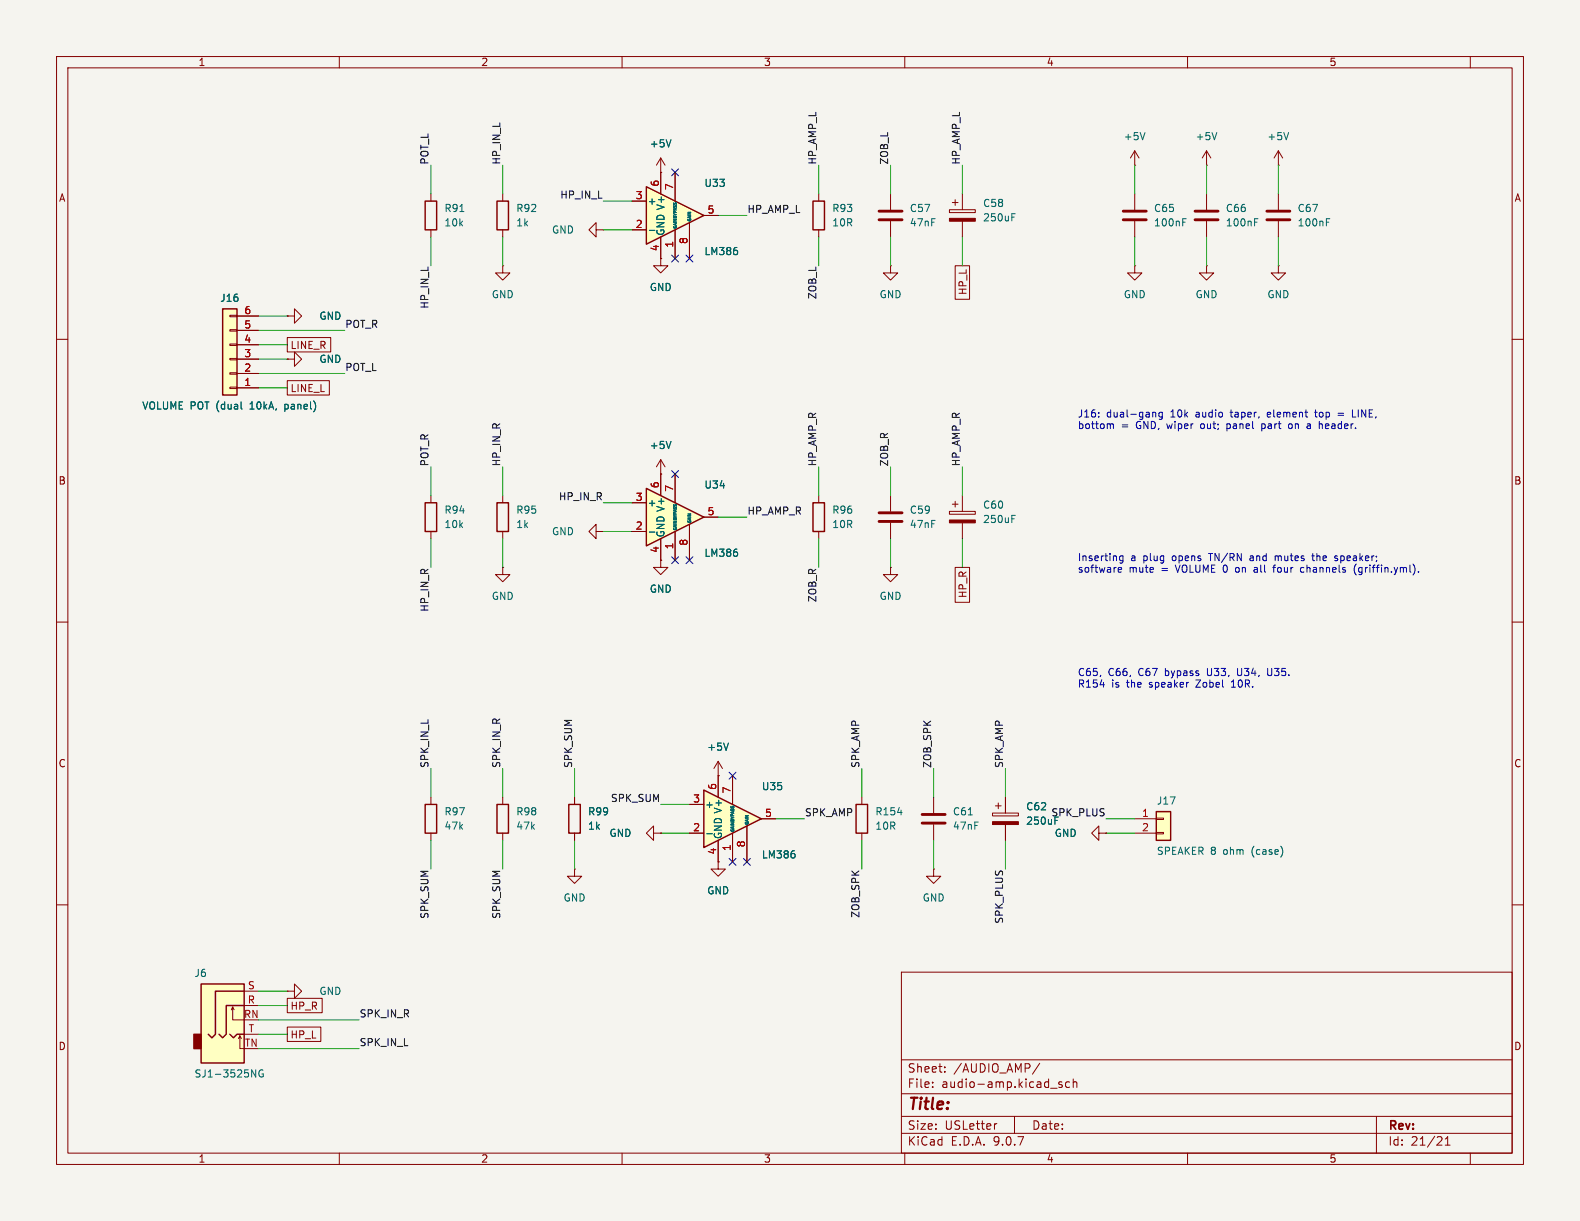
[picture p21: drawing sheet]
<svg xmlns="http://www.w3.org/2000/svg" width="279mm" height="216mm" viewBox="0 0 279 216" stroke-linecap="round" stroke-linejoin="round" font-family="sans-serif">
<defs><g id="words">
<text font-size="2.8" fill="#840000" x="160.4" y="196.8">Title:</text>
<g font-size="2.1" fill="#840000">
<text x="160.4" y="189.9">Sheet:</text>
<text x="168.6" y="189.9">/AUDIO_AMP/</text>
<text x="160.4" y="192.6">File:</text>
<text x="166.5" y="192.6">audio-amp.kicad_sch</text>
<text x="160.4" y="202.8">KiCad</text>
<text x="160.4" y="200">Size:</text>
<text x="167.1" y="200">USLetter</text>
<text x="168.1" y="202.8">E.D.A.</text>
<text x="175.7" y="202.8">9.0.7</text>
<text x="182.4" y="200">Date:</text>
<text x="245.4" y="200.2">Rev:</text>
<text x="245.4" y="202.8">Id:</text>
<text x="249.5" y="202.8">21/21</text>
</g>
<g font-size="1.8" fill="#840000">
<text x="35" y="11.9">1</text>
<text x="85" y="11.9">2</text>
<text x="135" y="11.9">3</text>
<text x="185" y="11.9">4</text>
<text x="235" y="11.9">5</text>
<text x="10.3" y="35.9">A</text>
<text x="267.7" y="35.9">A</text>
<text x="171.1" y="52.3" transform="rotate(-90 171.1 52.3)">HP_L</text>
<text x="51.3" y="61.9">LINE_R</text>
<text x="51.3" y="69.5">LINE_L</text>
<text x="10.3" y="85.9">B</text>
<text x="267.7" y="85.9">B</text>
<text x="171.1" y="105.8" transform="rotate(-90 171.1 105.8)">HP_R</text>
<text x="10.3" y="135.9">C</text>
<text x="267.7" y="135.9">C</text>
<text x="51.3" y="178.8">HP_R</text>
<text x="10.3" y="185.9">D</text>
<text x="51.3" y="183.8">HP_L</text>
<text x="267.7" y="185.9">D</text>
<text x="35" y="205.8">1</text>
<text x="85" y="205.8">2</text>
<text x="135" y="205.8">3</text>
<text x="185" y="205.8">4</text>
<text x="235" y="205.8">5</text>
</g>
<g font-size="1.8" fill="#0f0f0f">
<text x="75.9" y="29.2" transform="rotate(-90 75.9 29.2)">POT_L</text>
<text x="88.6" y="29.2" transform="rotate(-90 88.6 29.2)">HP_IN_L</text>
<text x="144.4" y="29.2" transform="rotate(-90 144.4 29.2)">HP_AMP_L</text>
<text x="157.1" y="29.2" transform="rotate(-90 157.1 29.2)">ZOB_L</text>
<text x="169.8" y="29.2" transform="rotate(-90 169.8 29.2)">HP_AMP_L</text>
<text x="99" y="35.2">HP_IN_L</text>
<text x="132.1" y="37.8">HP_AMP_L</text>
<text x="144.4" y="53" transform="rotate(-90 144.4 53)">ZOB_L</text>
<text x="61" y="58.1">POT_R</text>
<text x="75.9" y="54.7" transform="rotate(-90 75.9 54.7)">HP_IN_L</text>
<text x="61" y="65.7">POT_L</text>
<text x="75.9" y="82.5" transform="rotate(-90 75.9 82.5)">POT_R</text>
<text x="88.6" y="82.5" transform="rotate(-90 88.6 82.5)">HP_IN_R</text>
<text x="144.4" y="82.5" transform="rotate(-90 144.4 82.5)">HP_AMP_R</text>
<text x="157.1" y="82.5" transform="rotate(-90 157.1 82.5)">ZOB_R</text>
<text x="169.8" y="82.5" transform="rotate(-90 169.8 82.5)">HP_AMP_R</text>
<text x="98.7" y="88.6">HP_IN_R</text>
<text x="132.1" y="91.1">HP_AMP_R</text>
<text x="144.4" y="106.6" transform="rotate(-90 144.4 106.6)">ZOB_R</text>
<text x="75.9" y="108.3" transform="rotate(-90 75.9 108.3)">HP_IN_R</text>
<text x="75.9" y="135.9" transform="rotate(-90 75.9 135.9)">SPK_IN_L</text>
<text x="88.6" y="135.9" transform="rotate(-90 88.6 135.9)">SPK_IN_R</text>
<text x="101.3" y="135.9" transform="rotate(-90 101.3 135.9)">SPK_SUM</text>
<text x="152.1" y="135.9" transform="rotate(-90 152.1 135.9)">SPK_AMP</text>
<text x="164.8" y="135.9" transform="rotate(-90 164.8 135.9)">ZOB_SPK</text>
<text x="177.5" y="135.9" transform="rotate(-90 177.5 135.9)">SPK_AMP</text>
<text x="107.9" y="141.9">SPK_SUM</text>
<text x="142.2" y="144.4">SPK_AMP</text>
<text x="75.9" y="162.6" transform="rotate(-90 75.9 162.6)">SPK_SUM</text>
<text x="88.6" y="162.6" transform="rotate(-90 88.6 162.6)">SPK_SUM</text>
<text x="152.1" y="162.4" transform="rotate(-90 152.1 162.4)">ZOB_SPK</text>
<text x="177.5" y="163.4" transform="rotate(-90 177.5 163.4)">SPK_PLUS</text>
<text x="63.5" y="180">SPK_IN_R</text>
<text x="63.5" y="185.1">SPK_IN_L</text>
</g>
<g font-size="1.8" fill="#006464">
<text x="114.8" y="26.3">+5V</text>
<text x="198.6" y="25">+5V</text>
<text x="211.3" y="25">+5V</text>
<text x="224" y="25">+5V</text>
<text x="124.5" y="33.2">U33</text>
<text x="78.5" y="40.2">10k</text>
<text x="78.5" y="37.7">R91</text>
<text x="91.2" y="37.7">R92</text>
<text x="91.2" y="40.2">1k</text>
<text x="97.5" y="41.5">GND</text>
<text x="114.4" y="36.4">+</text>
<text x="117.7" y="41.8" transform="rotate(-90 117.7 41.8)">GND V+</text>
<text x="147.1" y="37.7">R93</text>
<text x="147.1" y="40.2">10R</text>
<text x="160.8" y="37.7">C57</text>
<text x="160.8" y="40.2">47nF</text>
<text x="173.7" y="39.3">250uF</text>
<text x="173.7" y="36.8">C58</text>
<text x="204" y="40.2">100nF</text>
<text x="204" y="37.7">C65</text>
<text x="216.7" y="40.2">100nF</text>
<text x="216.7" y="37.7">C66</text>
<text x="229.4" y="40.2">100nF</text>
<text x="229.4" y="37.7">C67</text>
<text x="124.5" y="45.3">LM386</text>
<text x="38.8" y="53.6">J16</text>
<text x="86.9" y="52.9">GND</text>
<text x="114.8" y="51.7">GND</text>
<text x="155.4" y="52.9">GND</text>
<text x="198.6" y="52.9">GND</text>
<text x="211.3" y="52.9">GND</text>
<text x="224" y="52.9">GND</text>
<text x="56.4" y="56.7">GND</text>
<text x="56.4" y="64.4">GND</text>
<text x="25.1" y="72.6">VOLUME POT (dual</text>
<text x="44.5" y="72.6">10kA,</text>
<text x="50.8" y="72.6">panel)</text>
<text x="114.8" y="79.6">+5V</text>
<text x="114.4" y="89.8">+</text>
<text x="124.5" y="86.6">U34</text>
<text x="78.5" y="93.6">10k</text>
<text x="78.5" y="91">R94</text>
<text x="91.2" y="91">R95</text>
<text x="91.2" y="93.6">1k</text>
<text x="97.5" y="94.8">GND</text>
<text x="117.7" y="95.1" transform="rotate(-90 117.7 95.1)">GND V+</text>
<text x="147.1" y="91">R96</text>
<text x="147.1" y="93.6">10R</text>
<text x="160.8" y="91">C59</text>
<text x="160.8" y="93.6">47nF</text>
<text x="173.7" y="92.7">250uF</text>
<text x="173.7" y="90.1">C60</text>
<text x="124.5" y="98.7">LM386</text>
<text x="86.9" y="106.3">GND</text>
<text x="114.8" y="105">GND</text>
<text x="155.4" y="106.3">GND</text>
<text x="125" y="132.9">+5V</text>
<text x="124.6" y="143.1">+</text>
<text x="134.6" y="139.9">U35</text>
<text x="181.4" y="143.5">C62</text>
<text x="204.5" y="142.5">J17</text>
<text x="78.5" y="146.9">47k</text>
<text x="78.5" y="144.4">R97</text>
<text x="91.2" y="146.9">47k</text>
<text x="91.2" y="144.4">R98</text>
<text x="103.9" y="144.4">R99</text>
<text x="103.9" y="146.9">1k</text>
<text x="107.7" y="148.2">GND</text>
<text x="127.9" y="148.5" transform="rotate(-90 127.9 148.5)">GND V+</text>
<text x="154.7" y="144.4">R154</text>
<text x="154.7" y="146.9">10R</text>
<text x="168.4" y="144.4">C61</text>
<text x="168.4" y="146.9">47nF</text>
<text x="181.4" y="146">250uF</text>
<text x="185.8" y="144.4">SPK_PLUS</text>
<text x="186.4" y="148.2">GND</text>
<text x="134.6" y="152">LM386</text>
<text x="204.5" y="151.4">SPEAKER 8</text>
<text x="216.4" y="151.4">ohm</text>
<text x="221.6" y="151.4">(case)</text>
<text x="99.6" y="159.6">GND</text>
<text x="125" y="158.3">GND</text>
<text x="163.1" y="159.6">GND</text>
<text x="34.3" y="172.9">J6</text>
<text x="56.4" y="176.1">GND</text>
<text x="34.3" y="190.7">SJ1-3525NG</text>
</g>
<g font-size="1.8" fill="#a90000">
<text x="112.3" y="35.3">3</text>
<text x="116.6" y="33.1" transform="rotate(-90 116.6 33.1)">6</text>
<text x="119.1" y="33.7" transform="rotate(-90 119.1 33.7)">7</text>
<text x="112.3" y="40.4">2</text>
<text x="125" y="37.8">5</text>
<text x="116.6" y="44.5" transform="rotate(-90 116.6 44.5)">4</text>
<text x="119.1" y="43.9" transform="rotate(-90 119.1 43.9)">1</text>
<text x="121.7" y="43.3" transform="rotate(-90 121.7 43.3)">8</text>
<text x="43.1" y="58.2">5</text>
<text x="43.1" y="55.6">6</text>
<text x="43.1" y="65.8">2</text>
<text x="43.1" y="63.2">3</text>
<text x="43.1" y="60.7">4</text>
<text x="43.1" y="68.3">1</text>
<text x="112.3" y="88.6">3</text>
<text x="116.6" y="86.4" transform="rotate(-90 116.6 86.4)">6</text>
<text x="119.1" y="87.1" transform="rotate(-90 119.1 87.1)">7</text>
<text x="112.3" y="93.7">2</text>
<text x="125" y="91.2">5</text>
<text x="116.6" y="97.9" transform="rotate(-90 116.6 97.9)">4</text>
<text x="119.1" y="97.2" transform="rotate(-90 119.1 97.2)">1</text>
<text x="121.7" y="96.6" transform="rotate(-90 121.7 96.6)">8</text>
<text x="122.5" y="142">3</text>
<text x="126.7" y="139.8" transform="rotate(-90 126.7 139.8)">6</text>
<text x="129.3" y="140.4" transform="rotate(-90 129.3 140.4)">7</text>
<text x="122.5" y="147.1">2</text>
<text x="131.8" y="149.9" transform="rotate(-90 131.8 149.9)">8</text>
<text x="135.2" y="144.5">5</text>
<text x="201.9" y="144.5">1</text>
<text x="201.9" y="147.1">2</text>
<text x="126.7" y="151.2" transform="rotate(-90 126.7 151.2)">4</text>
<text x="129.3" y="150.6" transform="rotate(-90 129.3 150.6)">1</text>
<text x="43.7" y="177.5">R</text>
<text x="43.7" y="175">S</text>
<text x="43" y="180.1">RN</text>
<text x="43.2" y="185.2">TN</text>
<text x="43.9" y="182.6">T</text>
</g>
<g font-size="1.8" fill="#0000c2">
<text x="190.5" y="73.9">J16:</text>
<text x="190.5" y="76">bottom</text>
<text x="195.7" y="73.9">dual-gang</text>
<text x="198.3" y="76">=</text>
<text x="201" y="76">GND, wiper</text>
<text x="207.1" y="73.9">10k</text>
<text x="211.7" y="73.9">audio</text>
<text x="212.8" y="76">out;</text>
<text x="217.6" y="76">panel</text>
<text x="218.1" y="73.9">taper,</text>
<text x="224" y="76">part</text>
<text x="224.8" y="73.9">element</text>
<text x="228.9" y="76">on</text>
<text x="232.4" y="76">a</text>
<text x="233.4" y="73.9">top</text>
<text x="234.7" y="76">header.</text>
<text x="240.4" y="73.9">LINE,</text>
<text x="190.5" y="99.3">Inserting</text>
<text x="190.5" y="101.4">software</text>
<text x="199.7" y="101.4">mute</text>
<text x="200" y="99.3">a</text>
<text x="202.3" y="99.3">plug</text>
<text x="205.5" y="101.4">=</text>
<text x="207.6" y="99.3">opens</text>
<text x="208.2" y="101.4">VOLUME 0</text>
<text x="214.3" y="99.3">TN/RN</text>
<text x="219.2" y="101.4">on</text>
<text x="221.7" y="99.3">and</text>
<text x="222.6" y="101.4">all</text>
<text x="226.3" y="101.4">four</text>
<text x="226.3" y="99.3">mutes</text>
<text x="231.3" y="101.4">channels</text>
<text x="233.2" y="99.3">the</text>
<text x="237.3" y="99.3">speaker;</text>
<text x="240.9" y="101.4">(griffin.yml).</text>
<text x="190.5" y="119.6">C65,</text>
<text x="196" y="119.6">C66,</text>
<text x="201.4" y="119.6">C67</text>
<text x="206.3" y="119.6">bypass</text>
<text x="213.9" y="119.6">U33,</text>
<text x="219.5" y="119.6">U34,</text>
<text x="225" y="119.6">U35.</text>
<text x="190.5" y="121.7">R154</text>
<text x="196.6" y="121.7">is</text>
<text x="199.4" y="121.7">the</text>
<text x="203.5" y="121.7">speaker</text>
<text x="212" y="121.7">Zobel</text>
<text x="218.4" y="121.7">10R.</text>
</g>
<g font-size=".7" fill="#006464">
<text x="119.9" y="40.5" transform="rotate(-90 119.9 40.5)">GAINBYPASS</text>
<text x="122.4" y="39.2" transform="rotate(-90 122.4 39.2)">GAIN</text>
<text x="119.9" y="93.9" transform="rotate(-90 119.9 93.9)">GAINBYPASS</text>
<text x="122.4" y="92.6" transform="rotate(-90 122.4 92.6)">GAIN</text>
<text x="130" y="147.2" transform="rotate(-90 130 147.2)">GAINBYPASS</text>
<text x="132.6" y="145.9" transform="rotate(-90 132.6 145.9)">GAIN</text>
</g>
</g></defs>
<path d="M0 0h279.4v215.9h-279.4z" fill="#f5f4ef" stroke="#f5f4ef" stroke-width=".18"/>
<g fill="none" stroke="#840000" stroke-width=".18">
<path d="M10 10h259.4v195.9h-259.4zM12 12h255.4v191.9h-255.4zM60 10v2M110 10v2M160 10v2M210 10v2M260 10v2M213.4 29.2h.1M213.4 26.7l-.8 1.2M213.4 26.7l.7 1.2M213.4 26.7v2.5M200.7 47v1.3h1.2l-1.2 1.2-1.3-1.2h1.3"/>
<path d="M200.7 47h.1M213.4 47v1.3h1.2l-1.2 1.2-1.3-1.2h1.3M213.4 47h.1M10 60h2M267.4 60h2M10 110h2M267.4 110h2M127 152.4v1.3h1.3l-1.3 1.2-1.3-1.2h1.3M127 152.4h.1M10 160h2M159.4 171.9h108v32h-108zM267.4 160h2"/>
<path d="M159.4 197.4h108M159.4 193.4h108M159.4 187.4h108M164.9 192.1v.2M164.9 191.4v.1M167.1 189.4v.2M167.1 188.7v.1M176.3 198.7l-.3 .1M179.4 197.4v3M183.9 188l-1.3 1.9M185.8 192.4h1.1M187.8 191.4l-.4-.1-.2 .2 .1 .2 .5 .2v.3h-.6"/>
<path d="M189.1 191.4l-.4-.1-.3 .3v.4l.2 .2h.5M189.8 191.4l.2-.1 .4 .1v.9M189.8 190.8v1.5M243.4 197.4v6.5M60 203.9v2M110 203.9v2M159.4 200.4h108M160 203.9v2M210 203.9v2M255.6 202.5h.8M255.6 201.4l.4-.4v1.5M260 203.9v2"/>
</g>
<path d="M215.2 23.4l-.4 1.3" fill="none" stroke="#006464" stroke-width=".18"/>
<path d="M204.5 143.5h2.5v5.1h-2.5z" fill="#ffffc2"/>
<path d="M143.8 88.9h2v5.1h-2zM100.6 142.2h2v5.1h-2zM151.4 142.2h2v5.1h-2zM204.5 143.5h2.5v5.1h-2.5z" fill="none" stroke="#840000" stroke-width=".25"/>
<g fill="none" stroke="#840000" stroke-width=".18">
<path d="M144.8 87.6v1.3M144.8 94v1.3M157.5 87.6v2.8M157.5 92.5v2.8M167.9 90.4h4.6v.5h-4.6zM168.4 89.2h1M168.9 88.6v1.1M170.2 87.6v2.8M170.2 92.5v2.8M88.9 100.3v1.3h1.3l-1.3 1.3-1.3-1.3h1.3M88.9 100.3h.1M157.5 100.3v1.3h1.2l-1.2 1.3-1.3-1.3h1.3"/>
<path d="M157.5 100.3h.1M101.6 153.7v1.2h1.3l-1.3 1.3-1.3-1.3h1.3M101.6 153.7h.1M101.6 141v1.2M101.6 147.3v1.3M152.4 141v1.2M152.4 147.3v1.3M194.3 147.3v-1.2l-1.3 1.2 1.3 1.3v-1.3h1.3M195.6 147.3h.1M200.7 144.8h3.8M200.7 147.3h3.8M204.5 144.7h1.2v.2h-1.2z"/>
<path d="M204.5 147.2h1.2v.2h-1.2zM50.8 175.3h1.3v-1.3l1.2 1.3-1.2 1.2v-1.2M50.8 175.3h.1"/>
</g>
<path d="M178.9 91.7h.5M178.9 91.1h.6M158.7 143.7h.8" fill="none" stroke="#006464" stroke-width=".18"/>
<path d="M167.9 91.9h4.6v.6h-4.6z" fill="#840000" stroke="#840000" stroke-width=".18"/>
<path d="M155.4 90.7h4.1M155.4 92.2h4.1" fill="none" stroke="#840000" stroke-width=".51"/>
<path d="M35.6 174h7.6v14h-7.6z" fill="#ffffc2"/>
<path d="M34.3 182.9h1.3v2.5h-1.3z" fill="#840000" stroke="#840000" stroke-width=".25"/>
<path d="M75.2 142.2h2v5.1h-2zM87.9 142.2h2v5.1h-2zM35.6 174h7.6v14h-7.6zM43.2 177.8h-3.2v5.1l-.6 .6-.7-.6M43.2 175.3h-5.1v7.6l-.6 .6-.7-.6M40.6 182.9l.7 .6 .6-.6h1.3" fill="none" stroke="#840000" stroke-width=".25"/>
<g fill="none" stroke="#840000" stroke-width=".18">
<path d="M116.8 99.1v1.2h1.3l-1.3 1.3-1.2-1.3h1.2M116.8 99.1h.1M76.2 141v1.2M76.2 147.3v1.3M88.9 141v1.2M88.9 147.3v1.3M165.1 153.7v1.2h1.3l-1.3 1.3-1.3-1.3h1.3M165.1 153.7h.1M165.1 141v2.8M165.1 145.8v2.8M175.5 143.8h4.6v.5h-4.6zM176 142.5h1"/>
<path d="M176.5 142v1M177.8 141v2.8M177.8 145.8v2.8M40.9 178.6l.2-.5v2.2h2.1M41.1 178.1l.3 .5M43.2 175.3h2.5M43.2 177.8h2.5M42.2 183.6l.2-.5v2.3h.8M42.4 183.1l.3 .5M43.2 182.9h2.5"/>
</g>
<path d="M171.2 144.1h.8M44.5 189.2l.7 1.2v-1.2M46.5 189.2a.59 .59 0 0 0-.7 .6 .59 .59 0 0 0 .7 .6l.1-.5h-.3" fill="none" stroke="#006464" stroke-width=".18"/>
<path d="M175.5 145.3h4.6v.5h-4.6z" fill="#840000" stroke="#840000" stroke-width=".18"/>
<path d="M163.1 144h4M163.1 145.5h4" fill="none" stroke="#840000" stroke-width=".51"/>
<path d="M114.3 86.4l10.2 5-10.2 5.1z" fill="#ffffc2"/>
<path d="M114.3 86.4l10.2 5-10.2 5.1z" fill="none" stroke="#840000" stroke-width=".25"/>
<g fill="none" stroke="#840000" stroke-width=".18">
<path d="M213.4 34.3v2.8M213.4 39.1v2.8M226.1 34.3v2.8M226.1 39.1v2.8M105.4 40.6v-1.2l-1.3 1.2 1.3 1.3v-1.3h1.3M106.7 40.6h.1M226.1 47v1.3h1.2l-1.2 1.2-1.3-1.2h1.3M226.1 47h.1M50.8 63.5h1.3v-1.3l1.2 1.3-1.2 1.3v-1.3M50.8 63.5h.1M111.8 88.9h2.5M111.8 94h2.5"/>
<path d="M116.8 83.8v3.8M116.8 95.3v3.8M119.4 83.8v5.1M119.4 94v5.1M121.9 92.7v6.4M124.5 91.4h2.5M127 137.2h.1M127 134.6l-.8 1.3M127 134.6l.8 1.3M127 134.6v2.6"/>
</g>
<path d="M221.9 39.3h.4M221.9 38.7h.6M234.6 39.3h.4M234.6 38.7h.6M114.8 94.1h1M130.4 97.7v.5M128.8 131.4l-.4 1.3" fill="none" stroke="#006464" stroke-width=".18"/>
<path d="M211.3 37.3h4.1M211.3 38.9h4.1M224 37.3h4.1M224 38.9h4.1" fill="none" stroke="#840000" stroke-width=".51"/>
<path d="M39.4 54.6h2.5v15.3h-2.5z" fill="#ffffc2"/>
<path d="M39.4 54.6h2.5v15.3h-2.5z" fill="none" stroke="#840000" stroke-width=".25"/>
<g fill="none" stroke="#840000" stroke-width=".18">
<path d="M226.1 29.2h.1M226.1 26.7l-.8 1.2M226.1 26.7l.7 1.2M226.1 26.7v2.5M40.6 58.3h1.3v.2h-1.3zM40.6 55.8h1.3v.2h-1.3zM41.9 58.4h3.8M41.9 55.9h3.8M40.6 68.5h1.3v.2h-1.3zM40.6 65.9h1.3v.3h-1.3zM40.6 63.4h1.3v.2h-1.3zM40.6 60.8h1.3v.3h-1.3z"/>
<path d="M41.9 68.6h3.8M41.9 66h3.8M41.9 63.5h3.8M41.9 61h3.8"/>
</g>
<path d="M227.9 23.4l-.4 1.3M42.7 72.3h.1" fill="none" stroke="#006464" stroke-width=".18"/>
<path d="M124.5 139.7l10.1 5.1-10.1 5.1z" fill="#ffffc2"/>
<path d="M87.9 35.6h2v5h-2zM124.5 139.7l10.1 5.1-10.1 5.1z" fill="none" stroke="#840000" stroke-width=".25"/>
<g fill="none" stroke="#840000" stroke-width=".18">
<path d="M88.9 34.3v1.3M116.8 30.5h.1M116.8 27.9l-.7 1.3M116.8 27.9l.8 1.3M116.8 27.9v2.6M88.9 47v1.3h1.3l-1.3 1.2-1.3-1.2h1.3M88.9 47h.1M88.9 40.6v1.3M116.8 45.7v1.3h1.3l-1.3 1.3-1.2-1.3h1.2M116.8 45.7h.1M127 137.2v3.8M129.5 137.2v5"/>
<path d="M121.9 142.2h2.6M121.9 147.3h2.6M127 148.6v3.8M129.5 147.3v5.1M132.1 146.1v6.3M134.6 144.8h2.6"/>
</g>
<path d="M118.7 24.7l-.5 1.3M125 147.4h1M140.5 151v.6" fill="none" stroke="#006464" stroke-width=".18"/>
<path d="M114.3 33l10.2 5.1-10.2 5.1z" fill="#ffffc2"/>
<path d="M75.2 35.6h2v5h-2zM114.3 33l10.2 5.1-10.2 5.1zM143.8 35.6h2v5h-2zM75.2 88.9h2v5.1h-2zM87.9 88.9h2v5.1h-2z" fill="none" stroke="#840000" stroke-width=".25"/>
<g fill="none" stroke="#840000" stroke-width=".18">
<path d="M76.2 34.3v1.3M111.8 35.6h2.5M116.8 30.5h.1M116.8 30.5v3.8M119.4 30.5v5.1M121.9 39.4v6.3M124.5 38.1h2.5M144.8 34.3v1.3M157.5 34.3v2.8M157.5 39.1v2.8M167.9 37.1h4.6v.5h-4.6zM168.4 35.8h1"/>
<path d="M168.9 35.3v1M170.2 34.3v2.8M170.2 39.1v2.8M200.7 29.2h.1M200.7 26.7v2.5M200.7 34.3v2.8M200.7 39.1v2.8M200.7 26.7l-.8 1.2M200.7 26.7l.7 1.2M41.9 58.4h3.8M41.9 55.9h3.8M50.8 55.9h1.3v-1.3l1.2 1.3-1.2 1.3v-1.3"/>
<path d="M50.8 55.9h.1M50.8 59.7h7.7v2.5h-7.7zM76.2 40.6v1.3M111.8 40.6h2.5M116.8 45.7h.1M116.8 41.9v3.8M119.4 40.6v5.1M144.8 40.6v1.3M157.5 47v1.3h1.2l-1.2 1.2-1.3-1.2h1.3M157.5 47h.1M168.9 47h2.6v5.9h-2.6zM41.9 68.6h3.8"/>
<path d="M41.9 66h3.8M41.9 63.5h3.8M41.9 61h3.8M50.8 67.3h7.4v2.6h-7.4zM50.8 63.5h.1M76.2 87.6v1.3M76.2 94v1.3M88.9 87.6v1.3M88.9 94v1.3M105.4 94v-1.3l-1.3 1.3 1.3 1.3v-1.3h1.3M106.7 94h.1M111.8 88.9h2.5"/>
<path d="M111.8 94h2.5M116.8 83.8h.1M116.8 99.1h.1M116.8 81.3v6.3M116.8 95.3v3.8M116.8 81.3l-.7 1.3M116.8 81.3l.8 1.3M119.4 83.8v5.1M119.4 94v5.1M121.9 92.7v6.4M124.5 91.4h2.5M168.9 100.3h2.6v6.2h-2.6z"/>
<path d="M127 137.2h.1M127 137.2v3.8M129.5 137.2v5M101.6 141v1.2M101.6 147.3v1.3M115.6 147.3v-1.2l-1.3 1.2 1.3 1.3v-1.3h1.2M116.8 147.3h.1M121.9 142.2h2.6M121.9 147.3h2.6M127 152.4h.1M127 148.6v3.8M129.5 147.3v5.1"/>
<path d="M132.1 146.1v6.3M134.6 144.8h2.6M177.8 141v2.8M177.8 145.8v2.8M195.6 147.3h.1M50.8 176.5h6.2v2.6h-6.2zM50.8 181.6h5.9v2.6h-5.9z"/>
</g>
<g fill="none" stroke="#006464" stroke-width=".18">
<path d="M81.3 37.4h.7M118.7 24.7l-.5 1.3M178.9 38.4h.5M178.9 37.8h.6M202.5 23.4l-.4 1.3M209.2 39.3h.4M209.2 38.7h.6M114.8 40.7h1M130.4 44.4v.5M42.7 72.3h.1M118.7 78l-.5 1.3M114.8 94.1h1"/>
<path d="M130.4 97.7v.5M128.8 131.4l-.4 1.3M125 147.4h1M140.5 151v.6"/>
</g>
<path d="M167.9 38.6h4.6v.5h-4.6z" fill="#840000" stroke="#840000" stroke-width=".18"/>
<path d="M155.4 37.3h4.1M155.4 38.9h4.1M198.6 37.3h4.1M198.6 38.9h4.1" fill="none" stroke="#840000" stroke-width=".51"/>
<g fill="none" stroke="#009600" stroke-width=".18">
<path d="M76.2 29.2v5.1M88.9 29.2v5.1M106.7 35.6h5.1M127 38.1h5.1M144.8 29.2v5.1M157.5 29.2v5.1M170.2 29.2v5.1M200.7 29.2v5.1M213.4 29.2v5.1M226.1 29.2v5.1M45.7 55.9h5.1M45.7 58.4h15.3"/>
<path d="M76.2 41.9v5.1M88.9 41.9v5.1M106.7 40.6h5.1M144.8 41.9v5.1M157.5 41.9v5.1M170.2 41.9v5.1M200.7 41.9v5.1M213.4 41.9v5.1M226.1 41.9v5.1M45.7 63.5h5.1M45.7 61h5.1M45.7 68.6h5.1"/>
<path d="M45.7 66h15.3M76.2 82.6v5M76.2 95.3v5M88.9 82.6v5M88.9 95.3v5M106.7 94h5.1M106.7 88.9h5.1M127 91.4h5.1M144.8 82.6v5M144.8 95.3v5M157.5 82.6v5M157.5 95.3v5"/>
<path d="M170.2 82.6v5M170.2 95.3v5M76.2 135.9v5.1M88.9 135.9v5.1M101.6 135.9v5.1M152.4 135.9v5.1M165.1 135.9v5.1M177.8 135.9v5.1M76.2 148.6v5.1M88.9 148.6v5.1M101.6 148.6v5.1M116.8 147.3h5.1"/>
<path d="M116.8 142.2h5.1M137.2 144.8h5M152.4 148.6v5.1M165.1 148.6v5.1M177.8 148.6v5.1M195.6 147.3h5.1M195.6 144.8h5.1M45.7 177.8h5.1M45.7 175.3h5.1M45.7 180.3h17.8M45.7 182.9h5.1M45.7 185.4h17.8"/>
</g>
<g fill="none" stroke="#000084" stroke-width=".18">
<path d="M118.8 29.9l1.2 1.2M120 29.9l-1.2 1.2M118.8 45.1l1.2 1.2M120 45.1l-1.2 1.2M121.3 45.1l1.2 1.2M122.5 45.1l-1.2 1.2M118.8 98.5l1.2 1.2M118.8 83.2l1.2 1.2M120 98.5l-1.2 1.2M120 83.2l-1.2 1.2M121.3 98.5l1.2 1.2M122.5 98.5l-1.2 1.2"/>
<path d="M128.9 136.6l1.2 1.2M130.1 136.6l-1.2 1.2M128.9 151.8l1.2 1.2M130.1 151.8l-1.2 1.2M131.5 151.8l1.2 1.2M132.7 151.8l-1.2 1.2"/>
</g>
<g fill="none" stroke="#0000c2" stroke-width=".18">
<path d="M194.3 73.6v.1M194.3 73v.1M196.4 75h.4l.1 .8M204 72.9l.4 .2v.6M205.5 73l-.3-.1-.3 .2 .2 .6h.4M205.5 72.9v1.1M217 74.9v1.3M217 75.7l.1 .1M217.1 74.9l-.1 .1M223.1 74.9v1.3M223.1 75.7l.4 .1M223.5 74.9l-.4 .1"/>
<path d="M224.3 72.9l-.2 .2v.5l.2 .1M224.7 73.2l-.6 .1M228.4 75l-.3-.1-.2 .3v.5l.2 .1 .3-.1M231.3 74.9l.4 .1v.8M231.7 75.7l-.4 .1M231.7 75.2l-.4 .1M232.4 72.9h.5M232.6 72.5v1.1l.3 .1M236.6 73.1h1M236.6 73.4h1M239.2 72.5v1.2h.6M198.6 98.3v1l-.3 .3-.3-.1"/>
<path d="M198.6 98.4l-.4-.1-.2 .2 .1 .6h.5M221.2 98.3l-.1 .1M221.2 98.7l-.2 .1 .2 .3M225.5 98.3v.8M225.6 99.9l-.3 .2v1.1M225.9 98.3l-.4 .1M232 98.3h.4M232.1 97.9v1.1l.3 .1M236.1 98.7l.5 .2-.1 .2h-.4M236.1 98.4h.4M197.7 100.8l.6-.2v-.2l-.4-.1-.2 .2 .1 .6h.5M218.6 100.4l-.1 .2 .1 .5"/>
<path d="M218.8 118.2v1l.3 .3M222.2 100.3l-.4 .1M222.2 100.7h-.3l-.2 .2 .1 .2 .4 .1M224.2 118.2v1l.1 .2 .3 .1M225.1 100.3h.5M230.6 100.4l-.4-.1-.2 .3 .1 .5h.5M239.5 100.3v.8l.3 .6M240.3 101.5l.1 .1M240.5 100.3l-.2 .3v.3l.2 .3M250.8 101.1v.1M194.5 121.1h.8M217.8 121.5h.7"/>
<path d="M218 120.4l-.2 .2"/>
</g>
<use href="#words"/>
</svg>
